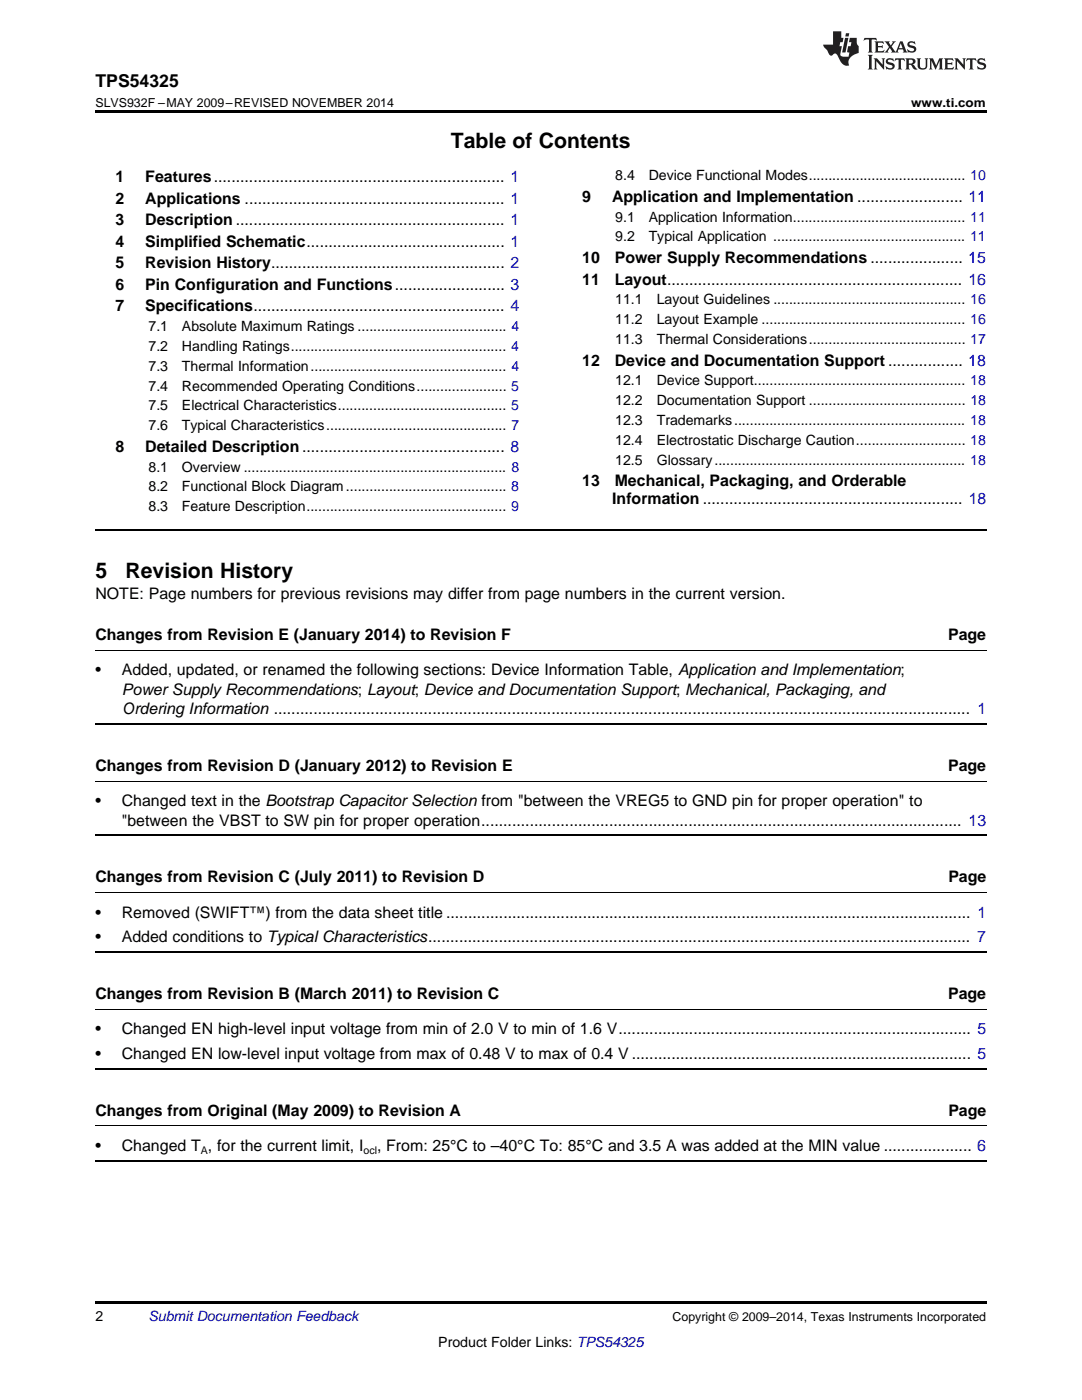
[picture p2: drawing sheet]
<svg xmlns="http://www.w3.org/2000/svg" width="216mm" height="279mm" viewBox="0 0 216 279" stroke-linecap="round" stroke-linejoin="round" font-family="sans-serif">
<defs><g id="words">
<g font-size="4.2">
<text x="90" y="29.6">Table of Contents</text>
<text x="19" y="115.3">5</text>
<text x="25" y="115.3">Revision History</text>
</g>
<text font-size="3.5" x="19" y="17.3">TPS54325</text>
<g font-size="3.2">
<text x="23" y="36.3">1</text>
<text x="23" y="40.6">2</text>
<text x="29" y="36.3">Features.................................................................. 1</text>
<text x="29" y="40.6">Applications ........................................................... 1</text>
<text x="116.2" y="40.3">9</text>
<text x="122.1" y="40.3">Application and Implementation ........................ 11</text>
<text x="23" y="44.9">3</text>
<text x="29" y="44.9">Description ............................................................. 1</text>
<text x="23" y="49.2">4</text>
<text x="23" y="53.6">5</text>
<text x="29" y="49.2">Simplified Schematic............................................. 1</text>
<text x="29" y="53.6">Revision History..................................................... 2</text>
<text x="116.2" y="52.5">10</text>
<text x="122.7" y="52.5">Power Supply Recommendations ..................... 15</text>
<text x="23" y="57.9">6</text>
<text x="29" y="57.9">Pin Configuration and Functions......................... 3</text>
<text x="116.2" y="56.8">11</text>
<text x="122.7" y="56.8">Layout................................................................... 16</text>
<text x="23" y="62.2">7</text>
<text x="29" y="62.2">Specifications......................................................... 4</text>
<text x="116.2" y="73">12</text>
<text x="122.7" y="73">Device and Documentation Support ................. 18</text>
<text x="23" y="90.2">8</text>
<text x="29" y="90.2">Detailed Description.............................................. 8</text>
<text x="116.2" y="97">13</text>
<text x="122.2" y="100.5">Information ........................................................... 18</text>
<text x="122.7" y="97">Mechanical, Packaging, and Orderable</text>
<text x="19" y="119.6">NOTE: Page numbers for previous revisions may differ from page numbers in the current version.</text>
<text x="19" y="127.7">Changes from Revision E (January 2014) to Revision F</text>
<text x="189.2" y="127.7">Page</text>
<text x="19" y="134.8">•</text>
<text x="24.3" y="134.8">Added, updated, or renamed the following sections: Device Information Table, Application and Implementation;</text>
<text x="24.3" y="138.7">Power Supply Recommendations; Layout; Device and Documentation Support; Mechanical, Packaging, and</text>
<text x="24.3" y="142.6">Ordering Information .............................................................................................................................................................. 1</text>
<text x="19" y="153.8">Changes from Revision D (January 2012) to Revision E</text>
<text x="189.2" y="153.8">Page</text>
<text x="19" y="160.9">•</text>
<text x="24.3" y="160.9">Changed text in the Bootstrap Capacitor Selection from &quot;between the VREG5 to GND pin for proper operation&quot; to</text>
<text x="24.3" y="164.8">&quot;between the VBST to SW pin for proper operation............................................................................................................. 13</text>
<text x="19" y="176.1">Changes from Revision C (July 2011) to Revision D</text>
<text x="189.2" y="176.1">Page</text>
<text x="19" y="183.1">•</text>
<text x="24.3" y="183.1">Removed (SWIFT™) from the data sheet title ....................................................................................................................... 1</text>
<text x="19" y="188.1">•</text>
<text x="24.3" y="188.1">Added conditions to Typical Characteristics........................................................................................................................... 7</text>
<text x="19" y="199.4">Changes from Revision B (March 2011) to Revision C</text>
<text x="189.2" y="199.4">Page</text>
<text x="19" y="206.4">•</text>
<text x="24.3" y="206.4">Changed EN high-level input voltage from min of 2.0 V to min of 1.6 V................................................................................ 5</text>
<text x="19" y="211.3">•</text>
<text x="24.3" y="211.3">Changed EN low-level input voltage from max of 0.48 V to max of 0.4 V ............................................................................. 5</text>
<text x="19" y="222.6">Changes from Original (May 2009) to Revision A</text>
<text x="189.2" y="222.6">Page</text>
<text x="19" y="229.7">•</text>
<text x="24.3" y="229.7">Changed T , for the current limit, I</text>
<text x="75.2" y="229.7">, From: 25°C to –40°C To: 85°C and 3.5 A was added at the MIN value .................... 6</text>
</g>
<g font-size="2.8">
<text x="122.8" y="36">8.4</text>
<text x="129.4" y="36">Device Functional Modes........................................ 10</text>
<text x="122.8" y="44.2">9.1</text>
<text x="129.4" y="44.2">Application Information............................................ 11</text>
<text x="122.8" y="48.2">9.2</text>
<text x="129.4" y="48.2">Typical Application ................................................. 11</text>
<text x="122.8" y="60.7">11.1</text>
<text x="122.8" y="64.7">11.2</text>
<text x="131" y="60.7">Layout Guidelines ................................................. 16</text>
<text x="131" y="64.7">Layout Example .................................................... 16</text>
<text x="29.6" y="66.1">7.1</text>
<text x="29.6" y="70.1">7.2</text>
<text x="36.3" y="66.1">Absolute Maximum Ratings ...................................... 4</text>
<text x="36.3" y="70.1">Handling Ratings....................................................... 4</text>
<text x="122.8" y="68.7">11.3</text>
<text x="131" y="68.7">Thermal Considerations........................................ 17</text>
<text x="29.6" y="74">7.3</text>
<text x="29.6" y="78">7.4</text>
<text x="36.3" y="74">Thermal Information.................................................. 4</text>
<text x="36.3" y="78">Recommended Operating Conditions....................... 5</text>
<text x="122.8" y="76.9">12.1</text>
<text x="131" y="76.9">Device Support...................................................... 18</text>
<text x="29.6" y="81.9">7.5</text>
<text x="36.3" y="81.9">Electrical Characteristics........................................... 5</text>
<text x="122.8" y="80.9">12.2</text>
<text x="131" y="80.9">Documentation Support ........................................ 18</text>
<text x="29.6" y="85.9">7.6</text>
<text x="36.3" y="85.9">Typical Characteristics.............................................. 7</text>
<text x="122.8" y="84.8">12.3</text>
<text x="122.8" y="88.8">12.4</text>
<text x="131" y="84.8">Trademarks........................................................... 18</text>
<text x="131" y="88.8">Electrostatic Discharge Caution............................ 18</text>
<text x="29.6" y="94.1">8.1</text>
<text x="36.3" y="94.1">Overview ................................................................... 8</text>
<text x="122.8" y="92.7">12.5</text>
<text x="131" y="92.7">Glossary................................................................ 18</text>
<text x="29.6" y="98.1">8.2</text>
<text x="36.3" y="98.1">Functional Block Diagram......................................... 8</text>
<text x="29.6" y="102">8.3</text>
<text x="36.3" y="102">Feature Description................................................... 9</text>
<text x="19" y="263.6">2</text>
<text x="87.5" y="268.9">Product Folder Links: TPS54325</text>
</g>
<text font-size="2.8" fill="#0000c8" x="29.6" y="263.6">Submit Documentation Feedback</text>
<g font-size="2.5">
<text x="19" y="21.4">SLVS932F –MAY 2009–REVISED NOVEMBER 2014</text>
<text x="181.8" y="21.4">www.ti.com</text>
<text x="134.2" y="263.6">Copyright © 2009–2014, Texas Instruments Incorporated</text>
</g>
<g font-size="2.1">
<text x="40.1" y="230.3">A</text>
<text x="72.5" y="230.3">ocl</text>
</g>
</g></defs>
<path d="M19 22h177.8v.5h-177.8zM19 259.7h177.8v.5h-177.8z" fill="#000"/>
<path d="M19 105.7h177.8M19 144.5h177.8M19 166.7h177.8M19 190h177.8M19 213.3h177.8M19 231.6h177.8" fill="none" stroke="#000" stroke-width=".35"/>
<path d="M19 129.8h177.8M19 155.9h177.8M19 178.1h177.8M19 201.4h177.8M19 224.7h177.8" fill="none" stroke="#000" stroke-width=".2"/>
<g fill="#231f20">
<path d="M172.5 7.6l-.1 .5 .4-.2h.6v.1v2.1l-.2 .4h.9l-.2-.4v-2.1l.1-.1h.5l.5 .2-.2-.5zM174.5 8.3l.2 .3v1.5l-.2 .4h1.8l.2-.6a1.04 1.04 0 0 1-1.3 .2v-.7h.6l.3 .2v-.6l-.3 .2h-.6v-.6l.8-.1 .4 .3-.2-.5zM176.5 8.3l.9 1.1-.9 1.1h.8l-.2-.2 .4-.7 .5 .7-.2 .2h1.5l-.2-.2 .2-.4h.9l.1 .4-.2 .2h1l-.3-.3-.7-1.9h-.5l-.9 2-.8-1 .9-1h-.8l.1 .3-.4 .5-.3-.6 .1-.2zM179.7 8.6l.4 1h-.7zM181.3 8.4a.63 .63 0 0 0-.2 .7 .63 .63 0 0 0 .6 .4l.6 .2 .1 .2a.75 .75 0 0 1-.7 .4 .75 .75 0 0 1-.6-.5l.1 .7 .1-.1a1.11 1.11 0 0 0 1.5-.6 1.13 1.13 0 0 0-1.2-.8l-.1-.4a1.04 1.04 0 0 1 1.2 .2l-.2-.5-.2 .1-.4-.2zM173.2 10.9l.2 .4v2.2l-.2 .4h1l-.3-.4v-2.2l.3-.4zM174.3 11.6l.3 .4v1.5l-.3 .4h.8l-.2-.4v-1.3l1.5 1.7v-1.9l.2-.4h-.7l.2 .4v.9l-1.1-1.3zM177 11.8a.62 .62 0 0 0-.2 .7 .62 .62 0 0 0 .6 .4l.6 .1 .1 .3a.76 .76 0 0 1-.7 .3 .76 .76 0 0 1-.7-.4l.2 .7 .1-.1a1.11 1.11 0 0 0 1.5-.6 1.13 1.13 0 0 0-1.2-.8l-.1-.4a1.04 1.04 0 0 1 1.2 .2l-.2-.6-.2 .1-.5-.1zM178.7 11.6l-.2 .6a.61 .61 0 0 1 .8-.3v1.6l-.2 .4h.9l-.2-.4v-1.6a.63 .63 0 0 1 .7 .3l-.1-.6zM180.6 11.6l.3 .4v1.5l-.3 .4h1l-.2-.2-.1-.8 .6 .2a.76 .76 0 0 0 1.2 .7l-1-1a.58 .58 0 0 0 .6-.5 .58 .58 0 0 0-.5-.6zM181.4 11.9h.1a.45 .45 0 0 1 .5 .1 .45 .45 0 0 1 .1 .5l-.8 .2zM182.9 11.6l.2 .2a2.17 2.17 0 0 0 .3 1.9 .99 .99 0 0 0 1.6-.6v-1.1l.2-.4h-.7l.2 .2a1.92 1.92 0 0 1-.2 1.8 .6 .6 0 0 1-.9-.5v-1.1l.2-.4zM185.4 11.6l.2 .4v1.5l-.2 .4h.7l-.2-.4v-1.4l.8 1.8 .8-1.8v1.4l-.2 .4h.9l-.2-.4v-1.5l.2-.4h-.8l-.6 1.5-.6-1.5zM188.4 11.6l.2 .4v1.5l-.2 .4h1.8l.1-.6a1.04 1.04 0 0 1-1.2 .1v-.6h.5l.4 .2v-.6l-.4 .2h-.5v-.7h.8l.3 .3-.1-.6zM190.5 11.6l.2 .4v1.5l-.2 .4h.7l-.2-.4v-1.3l1.5 1.7v-1.9l.2-.4h-.7l.2 .4v.9l-1.1-1.3zM192.9 11.6l-.1 .6a.61 .61 0 0 1 .7-.3l.1 1.6-.3 .4h1l-.3-.4 .1-1.6a.63 .63 0 0 1 .7 .3l-.1-.6zM195.2 11.8a.62 .62 0 0 0-.2 .7 .62 .62 0 0 0 .6 .4l.6 .1 .1 .3a.76 .76 0 0 1-.7 .3 .76 .76 0 0 1-.6-.4l.1 .7 .1-.1a1.11 1.11 0 0 0 1.6-.6 1.13 1.13 0 0 0-1.3-.8l-.1-.4a1.04 1.04 0 0 1 1.2 .2l-.1-.6-.2 .1-.5-.1z"/>
<path d="M166.2 6.3v2.6h-1.9v.4l.8 .9a.91 .91 0 0 0 1 .8 .56 .56 0 0 1 .5-.3 .56 .56 0 0 1 .5 .3l.4 .8a1.53 1.53 0 0 0 1.9 1.2 1.54 1.54 0 0 1 1-2.1l.9-.3v-1.4a1.52 1.52 0 0 1-.4-1.6h-1.3l-.2 .8h.5l-.2 .8h-.5l-.1 1v.2l.4 .1-.2 .8a1.93 1.93 0 0 1-1.6-.3l.3-1.8h-.5l.2-.8h.4l.2-.8h-.4v-1.3zM168.6 7.6l-.6 2.9h.7l.6-2.9zM168.8 6.6l-.1 .7h.6l.2-.7z"/>
</g>
<use href="#words"/>
</svg>
